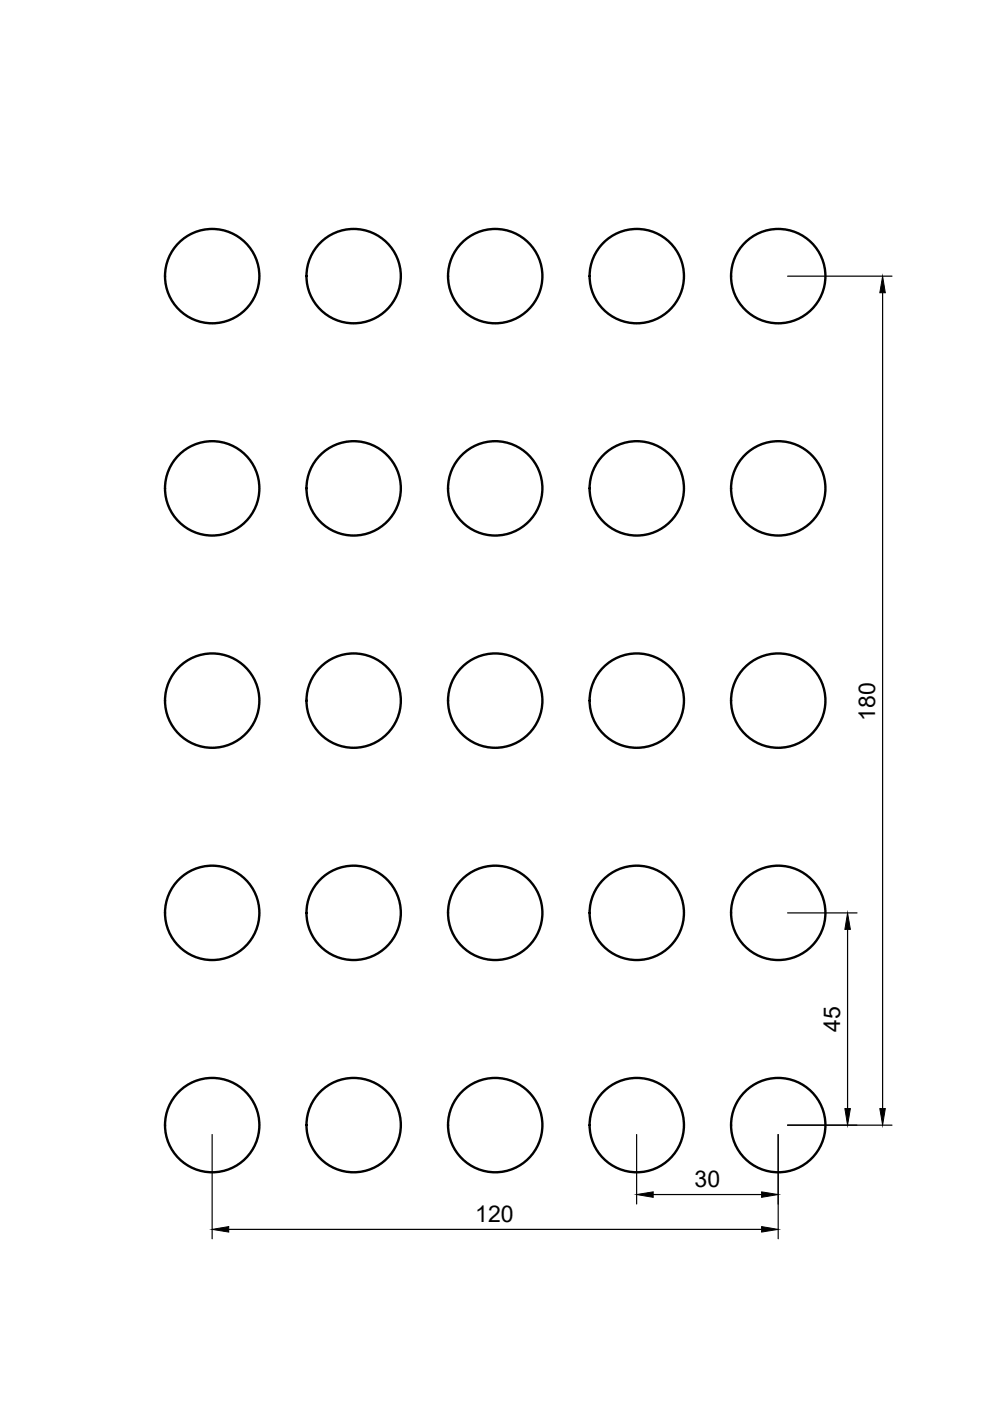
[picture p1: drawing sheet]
<svg xmlns="http://www.w3.org/2000/svg" width="210mm" height="297mm" viewBox="0 0 210 297" stroke-linecap="round" stroke-linejoin="round" font-family="sans-serif">
<defs><g id="words">
<g font-size="4.9">
<text x="185.6" y="152.8" transform="rotate(-90 185.6 152.8)">180</text>
<text x="178.2" y="218.7" transform="rotate(-90 178.2 218.7)">45</text>
<text x="147.3" y="251.7">30</text>
<text x="100.8" y="259.1">120</text>
</g>
</g></defs>
<!-- layer: Visible -->
<g fill="none" stroke="#000" stroke-width=".51">
<circle cx="45" cy="58.5" r="10"/>
<circle cx="75" cy="58.5" r="10"/>
<circle cx="105" cy="58.5" r="10"/>
<circle cx="135" cy="58.5" r="10"/>
<circle cx="165" cy="58.5" r="10"/>
<circle cx="45" cy="103.5" r="10"/>
<circle cx="75" cy="103.5" r="10"/>
<circle cx="105" cy="103.5" r="10"/>
<circle cx="135" cy="103.5" r="10"/>
<circle cx="165" cy="103.5" r="10"/>
<circle cx="45" cy="148.5" r="10"/>
<circle cx="75" cy="148.5" r="10"/>
<circle cx="105" cy="148.5" r="10"/>
<circle cx="135" cy="148.5" r="10"/>
<circle cx="165" cy="148.5" r="10"/>
<circle cx="45" cy="193.5" r="10"/>
<circle cx="75" cy="193.5" r="10"/>
<circle cx="105" cy="193.5" r="10"/>
<circle cx="135" cy="193.5" r="10"/>
<circle cx="165" cy="193.5" r="10"/>
<circle cx="45" cy="238.5" r="10"/>
<circle cx="75" cy="238.5" r="10"/>
<circle cx="105" cy="238.5" r="10"/>
<circle cx="135" cy="238.5" r="10"/>
<circle cx="165" cy="238.5" r="10"/>
</g>
<!-- layer: Dimensions -->
<path d="M167 58.6h22.1M187.1 62.1v172.9M167 193.6h14.7M179.7 197v38M167 238.6h22.1M45 240.5v22.1M135 240.5v14.8M138.5 253.3h23M165 240.5v22.1M48.5 260.7h113" fill="none" stroke="#000" stroke-width=".25"/>
<path d="M187.1 58.6l.6 3.5h-1.2zM179.7 193.6l.6 3.4h-1.2zM179.1 235h1.2l-.6 3.6zM186.5 235h1.2l-.6 3.6zM135 253.3l3.5-.6v1.2zM161.5 252.7l3.5 .6-3.5 .6zM45 260.7l3.5-.6v1.1zM161.5 260.1l3.5 .6-3.5 .5z" fill="#000" stroke="#000" stroke-width=".21"/>
<use href="#words"/>
</svg>
